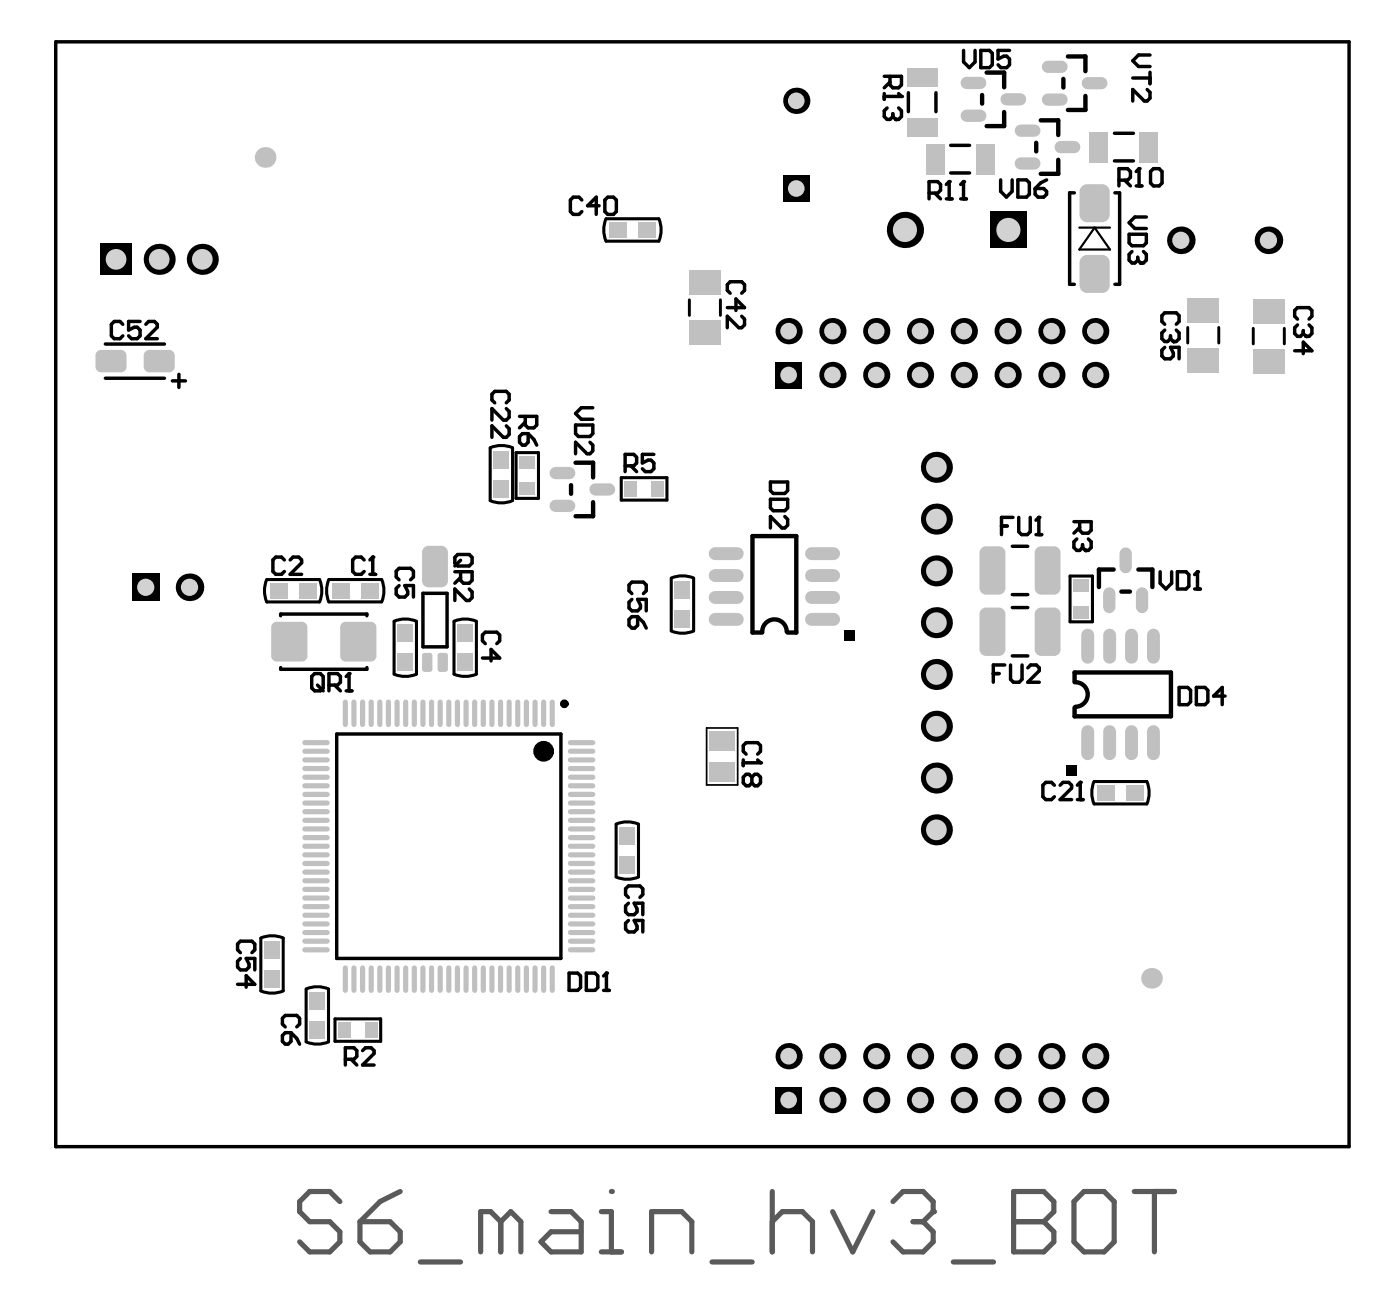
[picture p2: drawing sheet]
<svg xmlns="http://www.w3.org/2000/svg" width="270mm" height="249mm" viewBox="0 0 270 249" stroke-linecap="round" stroke-linejoin="round" font-family="sans-serif">
<path d="M65.6 231.8l-1.9-1.9h-3.9l-2 1.9v2l2 1.9h3.9l1.9 1.9v2l-1.9 1.9h-3.9l-2-1.9M69.5 235.7h5.8l1.9 1.9v2l-1.9 1.9h-3.9l-1.9-1.9zM77.2 229.9l-3.8 1.9-3.9 3.9M96.7 235.7l-2-1.9h-1.9v7.7M96.7 235.7v5.8M96.7 235.7l1.9-1.9 1.9 1.9v5.8M106.4 233.8h3.8l2 1.9v5.8h-5.8l-2-1.9 2-2h5.8M116.1 233.8h1.9v7.7M81.1 243.5h7.8M116.1 241.5h3.8" fill="none" stroke="#5a5a5a" stroke-width="1"/>
<circle cx="118" cy="229.9" r=".5" fill="#5a5a5a"/>
<path d="M149.1 235.7l1.9-1.9h3.9l1.9 1.9v5.8M149.1 229.9v11.6M160.7 233.8l3.9 7.7 3.9-7.7M172.4 231.8l1.9-1.9h3.9l1.9 1.9v2M125.8 241.5v-7.7h5.8l1.9 1.9v5.8M137.4 243.5h7.8" fill="none" stroke="#5a5a5a" stroke-width="1"/>
<circle cx="180.1" cy="233.8" r=".5" fill="#5a5a5a"/>
<path d="M176.2 235.7h2M178.2 235.7l1.9 1.9v2l-1.9 1.9h-3.9l-1.9-1.9M180.1 233.8l-1.9 1.9M195.6 229.9v11.6h5.9l1.9-1.9v-2l-1.9-1.9h-5.9M184 243.5h7.8" fill="none" stroke="#5a5a5a" stroke-width="1"/>
<circle cx="195.6" cy="235.7" r=".5" fill="#5a5a5a"/>
<path d="M195.6 229.9h5.9l1.9 1.9v2l-1.9 1.9h-5.9M209.2 229.9h3.9l2 1.9v7.8l-2 1.9h-3.9l-1.9-1.9v-7.8zM218.9 229.9h7.8M222.8 229.9v11.6" fill="none" stroke="#5a5a5a" stroke-width="1"/>
<g fill="none" stroke="#000" stroke-width=".67">
<path d="M10.8 8.1h249.6v213.1h-249.6zM170.7 14.7h3.3v1.7l-.6 .5h-1.1l-.5-.5v-1.7M170.7 18v1.2M171.8 15.8l-1.1 1.1M173.4 18l.6 .6h-3.3M175.3 17.9v3.6M180.7 17.9v3.6M186 9.7v2.2l1.1 1.2 1.1-1.2v-2.2M189.3 9.7h1.7l.5 .6v2.2l-.5 .6h-1.7zM194.9 9.7h-2.3v1.7l1.2-.6h.5l.6 .6v1.1l-.6 .6h-1.1l-.6-.6M218.6 15h3.4M221.4 17.3l.6 .5v1.1l-.6 .6h-.5l-2.3-2.2v2.2"/>
<path d="M222 10.6h-2.2l-1.2 1.1 1.2 1.1h2.2M222 13.9v2.3M112.3 38.6l-.5-.6h-1.2l-.5 .6v2.2l.5 .6h1.2l.5-.6M115.6 39.7h-2.2l1.7-1.7v3.4M117.3 38h1.1l.6 .6v2.2l-.6 .6h-1.1l-.6-.6v-2.2zM171.2 20.8l-.5 .6v1.1l.5 .5h.6l.5-.5M172.3 21.9v.6M173.4 20.8l.6 .6v1.1l-.6 .5h-.5l-.6-.5M179.3 37.3h1.7l.5-.6v-1.1l-.5-.6h-1.7v3.4M180.4 37.3l1.1 1.1M182.7 35.6l.5-.6v3.4M182.7 38.4h1.1"/>
<path d="M183.5 33.4h3.7M183.5 28h3.7M185.4 38.4h1.1M185.4 35.6l.6-.6v3.4M193.1 34.7v2.2l1.2 1.1 1.1-1.1v-2.2M196.5 34.7h1.6l.6 .6v2.2l-.6 .5h-1.6zM199.8 36.4h1.7l.5 .5v.6l-.5 .5h-1.1l-.6-.5zM202 34.7l-1.1 .6-1.1 1.1M207.4 37.2h-.9v17.7h.9M215.1 31h3.7M215.1 25.7h3.7M215.2 37.2h.9v17.7h-.9"/>
<path d="M216 34.8h1.6l.6-.6v-1.1l-.6-.6h-1.6v3.4M217.1 34.8l1.1 1.1M219.3 33.1l.6-.6v3.4M219.3 35.9h1.1M222.6 32.5h1.1l.6 .6v2.2l-.6 .6h-1.1l-.5-.6v-2.2zM140.4 59.3h3.3l-1.7-1.6v2.2M140.9 56.6l-.5-.6v-1.1l.5-.5h2.3l.5 .5v1.1l-.5 .6M217.9 45.2h3.4v1.7l-.6 .5h-2.2l-.6-.5zM218.5 48.5l-.6 .6v1.1l.6 .5h.5l.6-.5M219.6 49.6v.6M220.7 48.5l.6 .6v1.1l-.6 .5h-.5l-.6-.5M221.3 41.9h-2.3l-1.1 1.1 1.1 1.1h2.3"/>
<path d="M20.3 73h11.4M20.3 66.4h11.4M23.7 62.6l-.5-.6h-1.2l-.5 .6v2.2l.5 .5h1.2l.5-.5M27 62h-2.2v1.7l1.1-.6h.6l.5 .6v1.1l-.5 .5h-1.1l-.6-.5M28.1 62.6l.6-.6h1.1l.6 .6v.5l-2.3 2.2h2.3M33.3 73.5h2.5M34.5 72.2v2.5M95.5 77.7l-.6-.5v-1.1l.6-.6h2.2l.6 .6v1.1l-.6 .5M97.7 78.8l.6 .6v1.1l-.6 .5h-.5l-2.3-2.2v2.2M114.4 78.7h-2.2l-1.1 1.1 1.1 1.1h2.2M143.2 61l.5 .6v1.1l-.5 .5h-.6l-2.2-2.2v2.2M224.8 62.6l-.5-.6v-1.1l.5-.6h2.2l.6 .6v1.1l-.6 .6"/>
<path d="M224.8 67l-.5 .6v1.1l.5 .5h1.1l.6-.5v-.6l-.6-1.1h1.7v2.2M224.8 63.7l-.5 .5v1.1l.5 .6h.6l.5-.6M225.9 64.8v.5M227 63.7l.6 .5v1.1l-.6 .6h-.5l-.6-.6M249.9 67.7h3.3l-1.6-1.7v2.2M250.4 61.6l-.5-.6v-1.1l.5-.6h2.3l.5 .6v1.1l-.5 .6M250.4 62.7l-.5 .5v1.1l.5 .6h.6l.6-.6M251.6 63.8v.5M252.7 62.7l.5 .5v1.1l-.5 .6h-.6l-.5-.6M97.7 82.2l.6 .5v1.1l-.6 .6h-.5l-2.3-2.2v2.2M100.3 80.3h3.3v1.7l-.6 .5h-1.1l-.5-.5v-1.7M100.8 83.7h1.1v1.6l-.5 .6h-.6l-.5-.6v-1.1z"/>
<path d="M101.4 81.4l-1.1 1.1M101.9 83.7l1.1 1.1 .6 1.1M111.1 82h3.3v1.7l-.5 .5h-2.3l-.5-.5zM113.9 85.3l.5 .6v1.1l-.5 .5h-.6l-2.2-2.2v2.2M120.7 89.9h1.6l.6-.6v-1.1l-.6-.5h-1.6v3.3M121.8 89.9l1.1 1.1M126.2 87.7h-2.2v1.6l1.1-.5h.6l.5 .5v1.1l-.5 .6h-1.2l-.5-.6M148.7 93h3.3v1.6l-.5 .6h-2.2l-.6-.6zM148.7 96.3h3.3v1.7l-.5 .5h-2.2l-.6-.5zM151.5 99.6l.5 .6v1.1l-.5 .6h-.6l-2.2-2.3v2.3M195.5 99.8h-2.2v3.3M196.6 99.8v2.8l.6 .5h1.1l.6-.5v-2.8"/>
<path d="M54.2 118.8v-.3h16.6v.3M54.9 108l-.6-.5h-1.1l-.5 .5v2.2l.5 .6h1.1l.6-.6M56 108l.6-.5h1.1l.5 .5v.6l-2.2 2.2h2.2M70.3 108l-.6-.5h-1.1l-.5 .5v2.2l.5 .6h1.1l.6-.6M71.4 110.8h1.1M71.4 108l.6-.5v3.3M77 111.9l-.5-.6v-1.1l.5-.6h2.2l.6 .6v1.1l-.6 .6M77 113l-.5 .5v1.1l.5 .6h1.1l.6-.6v-.5l-.6-1.1h1.7v2.2M81.6 114.5h4.7v10.3h-4.7zM87.8 110.3h3.3v1.7l-.5 .5h-1.1l-.6-.5v-1.7M88.3 107h2.3l.5 .5v1.1l-.5 .6h-2.3l-.5-.6v-1.1zM88.9 108.1l-1.1 1.1"/>
<path d="M88.9 111.4l-1.1 1.1M90.6 113.6l.5 .6v1.1l-.5 .6h-.6l-2.2-2.3v2.3M122 114.5l-.6-.5v-1.1l.6-.6h2.2l.5 .6v1.1l-.5 .5M122 115.6l-.6 .6v1.1l.6 .5h1.1l.5-.5v-.6l-.5-1.1h1.6v2.2M122 119h1.1v1.6l-.6 .6h-.5l-.6-.6v-1.1zM123.1 119l1.1 1.1 .5 1.1M193.3 101.5h1.1M195.4 117.2h3M195.4 114.7h3M195.4 105.4h3M200 103.1h1.1M200 100.4l.5-.6v3.3"/>
<path d="M207.3 100.6h3.3v1.7l-.5 .6h-1.1l-.6-.6v-1.7M207.8 104l-.5 .5v1.1l.5 .6h.6l.6-.6M208.4 101.8l-1.1 1.1M209 105.1v.5M210.1 104l.5 .5v1.1l-.5 .6h-.6l-.5-.6M223.9 110.3v2.2l1.1 1.1 1.1-1.1v-2.2M227.3 110.3h1.6l.6 .6v2.2l-.6 .5h-1.6zM230.6 113.6h1.1M230.6 110.9l.5-.6v3.3M54.2 128.8v.3h16.6v-.3M60.2 130.5l.5-.5h1.1l.6 .5v2.2l-.6 .6h-1.1l-.5-.6zM61.3 132.2l1.1 1.1"/>
<path d="M63.5 132.2h1.7l.5-.6v-1.1l-.5-.5h-1.7v3.3M64.6 132.2l1.1 1.1M66.8 133.3h1.1M66.8 130.5l.6-.5v3.3M93.1 127h3.3l-1.6-1.7v2.2M93.7 124.2l-.6-.6v-1.1l.6-.5h2.2l.5 .5v1.1l-.5 .6M191.7 130h1.1M193.9 128.3h-2.2v3.3M195.1 128.3v2.8l.5 .5h1.1l.6-.5v-2.8M195.4 126.5h3M198.4 128.8l.5-.5h1.1l.6 .5v.6l-2.2 2.2h2.2M227.6 132.6h1.7l.5 .6v2.2l-.5 .5h-1.7z"/>
<path d="M230.9 132.6h1.7l.5 .6v2.2l-.5 .5h-1.7zM236.5 134.3h-2.3l1.7-1.7v3.3M65 141.6h43.3v43.3h-43.3zM143.5 146.6v1.1M144 145.5l-.5-.6v-1.1l.5-.5h2.2l.6 .5v1.1l-.6 .6M145.1 149.9l.6-.5h.5l.6 .5v1.1l-.6 .6h-.5l-.6-.6M145.1 149.9l-.5-.5h-.6l-.5 .5v1.1l.5 .6h.6l.5-.6M145.1 149.9v1.1M146.2 146.6l.6 .6h-3.3M203.5 151.5l-.5-.6h-1.1l-.6 .6v2.2l.6 .6h1.1l.5-.6M204.6 151.5l.6-.6h1.1l.5 .6v.5l-2.2 2.3h2.2M208 154.3h1.1"/>
<path d="M208 151.5l.5-.6v3.4M121.3 173.1l-.6-.5v-1.1l.6-.6h2.2l.6 .6v1.1l-.6 .5M121.3 174.2l-.6 .6v1.1l.6 .6h1.1l.6-.6v-.5l-.6-1.2h1.7v2.3M121.3 177.6l-.6 .5v1.1l.6 .6h1.1l.6-.6v-.5l-.6-1.1h1.7v2.2M45.9 189.9h3.3l-1.7-1.7v2.3M46.4 184.9l-.5 .6v1.1l.5 .5h1.1l.6-.5v-.6l-.6-1.1h1.7v2.2M46.4 183.8l-.5-.6v-1.1l.5-.5h2.2l.6 .5v1.1l-.6 .6M55.1 198.1l-.6-.5v-1.2l.6-.5h2.2l.5 .5v1.2l-.5 .5M55.1 199.2h1.1v1.7l-.6 .5h-.5l-.6-.5v-1.1zM56.2 199.2l1.1 1.1 .5 1.1M109.8 187.7h1.7l.6 .6v2.2l-.6 .6h-1.7zM113.2 187.7h1.6l.6 .6v2.2l-.6 .6h-1.6z"/>
<path d="M116.5 191.1h1.1M116.5 188.3l.6-.6v3.4M66.7 204.4h1.6l.6-.6v-1.1l-.6-.6h-1.6v3.4M67.8 204.4l1.1 1.1M70 202.7l.5-.6h1.1l.6 .6v.5l-2.2 2.3h2.2"/>
</g>
<g fill="#000">
<path d="M163 121.6h2.1v2.1h-2.1zM205.7 147.5h2.1v2.1h-2.1z"/>
<circle cx="174" cy="18.6" r=".33"/>
<circle cx="172.9" cy="23" r=".33"/>
<circle cx="183.2" cy="35" r=".33"/>
<circle cx="186" cy="35" r=".33"/>
<circle cx="219.9" cy="32.5" r=".33"/>
<circle cx="220.2" cy="50.7" r=".33"/>
<circle cx="226.5" cy="65.9" r=".33"/>
<circle cx="252.1" cy="64.9" r=".33"/>
<circle cx="200.5" cy="99.8" r=".33"/>
<circle cx="72" cy="107.5" r=".33"/>
<circle cx="209.5" cy="106.2" r=".33"/>
<circle cx="231.1" cy="110.3" r=".33"/>
<circle cx="67.4" cy="130" r=".33"/>
<circle cx="146.8" cy="147.2" r=".33"/>
<circle cx="208.5" cy="150.9" r=".33"/>
<circle cx="117.1" cy="187.7" r=".33"/>
<circle cx="194.5" cy="212.2" r="2.54"/>
</g>
<g fill="none" stroke="#000" stroke-width=".85">
<path d="M189.6 18.3v1.7M190.4 14h3.4v2.8M205.3 15.2v1.7M206.1 10.9h3.4v2.8M209.5 18.5v2.7h-3.4M193.8 21.6v2.7h-3.4M200 27.5v1.7M200.9 23.2h3.4v2.9M204.3 30.8v2.7h-3.4M110.2 93.6v1.7M111.1 89.3h3.4v2.8M114.5 96.9v2.7h-3.4"/>
<path d="M215 109.9h-2.9v3.4M216.4 114.1h1.7M219.7 109.9h2.7v3.4M146.9 122h-1.7v-18.6h8.5v18.6h-1.7M151.9 121.9a2.36 2.36 0 0 0-2.5-2.4 2.36 2.36 0 0 0-2.3 2.5M207.4 131.4v-1.7h18.6v8.5h-18.6v-1.7M207.4 131.6a2.36 2.36 0 0 1 2.6 2.3 2.36 2.36 0 0 1-2.4 2.4"/>
</g>
<g fill="none" stroke="#000" stroke-width=".59">
<path d="M117 42.2l-.5 1.9 .1 1.2 .4 1.2M117 42.2h10.1M127.2 42.2l.4 1.9-.1 1.2-.3 1.2h-10.2M94.6 86.4v10.2M94.6 96.6l1.2 .3 1.3 .1 1.8-.4M98.9 86.4l-1.2-.4h-1.2l-1.9 .4M98.9 86.4v10.2M99.6 87.3h4.3v8.8h-4.3zM119.9 92.2h8.8v4.3h-8.8zM51.5 111.8h10.2l.4 1.9-.1 1.2-.3 1.2h-10.2a5.4 5.4 0 0 1 0-4.3zM63.5 111.8l-.5 1.8 .1 1.3 .4 1.2M63.5 111.8h10.1"/>
<path d="M63.5 116.1h10.1M73.7 111.8l.4 1.8-.1 1.3-.3 1.2M76.1 119.9a5.4 5.4 0 0 1 4.3 0v10.2l-1.9 .4-1.2-.1-1.2-.3zM87.6 119.9a5.4 5.4 0 0 1 4.4 0v10.2l-1.9 .4-1.2-.1-1.3-.3zM129.6 111.6v10.1M133.9 111.5l-1.9-.4-1.2 .1-1.2 .3M133.9 111.6v10.1M206.5 111.1h4.4v8.9h-4.4zM129.6 121.7l1.8 .5 1.3-.1 1.2-.4M118.9 159a5.4 5.4 0 0 1 4.3 0v10.2l-1.8 .4h-1.3l-1.2-.4zM211.2 150.8l-.5 1.8 .1 1.3 .4 1.2M211.2 155.1h10.2"/>
<path d="M211.2 150.8h10.1M221.4 150.8l.4 1.8-.1 1.3-.3 1.2M50.3 181v10.1M50.3 191.2l1.9 .4 1.2-.1 1.3-.3M54.7 181l-1.3-.4-1.2-.1-1.9 .5M54.7 181v10.1M59.1 190.8a5.4 5.4 0 0 1 4.3 0v10.2l-1.8 .4h-1.3l-1.2-.4zM64.7 196.6h8.8v4.3h-8.8z"/>
</g>
<path d="M133.1 57.8v3M139.1 57.8v3M229.3 63.2v3M235.2 63.2v3M241.9 63.3v3M247.9 63.3v3" fill="none" stroke="#000" stroke-width=".57"/>
<path d="M136.4 140.4h6v11h-6z" fill="none" stroke="#000" stroke-width=".33"/>
<path d="M208.3 43.9h5.9M211.3 43.9l2.9 4.2h-5.9z" fill="none" stroke="#000" stroke-width=".42"/>
<circle cx="108.9" cy="135.8" r=".42" fill="none" stroke="#000" stroke-width=".83"/>
<circle cx="104.9" cy="144.9" r="1" fill="none" stroke="#000" stroke-width="2"/>
<circle cx="194.5" cy="212.2" r="1.61" fill="#d2d2d2"/>
<circle cx="194.5" cy="72.3" r="2.54" fill="#000"/>
<circle cx="194.5" cy="72.3" r="1.61" fill="#d2d2d2"/>
<circle cx="160.7" cy="212.2" r="2.54" fill="#000"/>
<circle cx="160.7" cy="212.2" r="1.61" fill="#d2d2d2"/>
<circle cx="160.7" cy="72.3" r="2.54" fill="#000"/>
<circle cx="160.7" cy="72.3" r="1.61" fill="#d2d2d2"/>
<circle cx="194.5" cy="203.8" r="2.54" fill="#000"/>
<circle cx="194.5" cy="203.8" r="1.61" fill="#d2d2d2"/>
<circle cx="194.5" cy="63.9" r="2.54" fill="#000"/>
<circle cx="194.5" cy="63.9" r="1.61" fill="#d2d2d2"/>
<circle cx="160.7" cy="203.8" r="2.54" fill="#000"/>
<circle cx="160.7" cy="203.8" r="1.61" fill="#d2d2d2"/>
<circle cx="160.7" cy="63.9" r="2.54" fill="#000"/>
<circle cx="160.7" cy="63.9" r="1.61" fill="#d2d2d2"/>
<circle cx="153.7" cy="19.4" r="2.54" fill="#000"/>
<circle cx="153.7" cy="19.4" r="1.61" fill="#d2d2d2"/>
<circle cx="244.8" cy="46.4" r="2.66" fill="#000"/>
<circle cx="244.8" cy="46.4" r="1.67" fill="#d2d2d2"/>
<circle cx="211.4" cy="212.2" r="2.54" fill="#000"/>
<circle cx="211.4" cy="212.2" r="1.61" fill="#d2d2d2"/>
<circle cx="211.4" cy="72.3" r="2.54" fill="#000"/>
<circle cx="211.4" cy="72.3" r="1.61" fill="#d2d2d2"/>
<circle cx="186" cy="212.2" r="2.54" fill="#000"/>
<circle cx="186" cy="212.2" r="1.61" fill="#d2d2d2"/>
<circle cx="177.6" cy="212.2" r="2.54" fill="#000"/>
<circle cx="177.6" cy="212.2" r="1.61" fill="#d2d2d2"/>
<circle cx="180.7" cy="160.1" r="3" fill="#000"/>
<circle cx="180.7" cy="160.1" r="2" fill="#d2d2d2"/>
<circle cx="180.7" cy="130.1" r="3" fill="#000"/>
<circle cx="180.7" cy="130.1" r="2" fill="#d2d2d2"/>
<circle cx="180.7" cy="140.1" r="3" fill="#000"/>
<circle cx="180.7" cy="140.1" r="2" fill="#d2d2d2"/>
<circle cx="180.7" cy="100.1" r="3" fill="#000"/>
<circle cx="180.7" cy="100.1" r="2" fill="#d2d2d2"/>
<circle cx="180.7" cy="110.1" r="3" fill="#000"/>
<circle cx="180.7" cy="110.1" r="2" fill="#d2d2d2"/>
<circle cx="180.7" cy="90.2" r="3" fill="#000"/>
<circle cx="180.7" cy="90.2" r="2" fill="#d2d2d2"/>
<circle cx="186" cy="72.3" r="2.54" fill="#000"/>
<circle cx="186" cy="72.3" r="1.61" fill="#d2d2d2"/>
<circle cx="177.6" cy="72.3" r="2.54" fill="#000"/>
<circle cx="177.6" cy="72.3" r="1.61" fill="#d2d2d2"/>
<path d="M191.1 40.9h7v7h-7z" fill-rule="evenodd" fill="#000"/>
<circle cx="194.6" cy="44.4" r="2.33" fill="#d2d2d2"/>
<circle cx="169.1" cy="212.2" r="2.54" fill="#000"/>
<circle cx="169.1" cy="212.2" r="1.61" fill="#d2d2d2"/>
<path d="M149.7 209.7h5.1v5.1h-5.1z" fill-rule="evenodd" fill="#000"/>
<circle cx="152.2" cy="212.2" r="1.61" fill="#d2d2d2"/>
<circle cx="169.1" cy="72.3" r="2.54" fill="#000"/>
<circle cx="169.1" cy="72.3" r="1.61" fill="#d2d2d2"/>
<path d="M149.7 69.8h5.1v5.1h-5.1z" fill-rule="evenodd" fill="#000"/>
<circle cx="152.2" cy="72.3" r="1.61" fill="#d2d2d2"/>
<path d="M151.2 33.8h5v5.1h-5z" fill-rule="evenodd" fill="#000"/>
<circle cx="153.7" cy="36.4" r="1.61" fill="#d2d2d2"/>
<path d="M25.5 110.6h5.3v5.4h-5.3z" fill-rule="evenodd" fill="#000"/>
<circle cx="28.1" cy="113.3" r="1.67" fill="#d2d2d2"/>
<circle cx="30.7" cy="50" r="3" fill="#000"/>
<circle cx="30.7" cy="50" r="2" fill="#d2d2d2"/>
<path d="M19.4 47h6v6h-6z" fill-rule="evenodd" fill="#000"/>
<circle cx="22.4" cy="50" r="2" fill="#d2d2d2"/>
<circle cx="211.4" cy="203.8" r="2.54" fill="#000"/>
<circle cx="211.4" cy="203.8" r="1.61" fill="#d2d2d2"/>
<circle cx="211.4" cy="63.9" r="2.54" fill="#000"/>
<circle cx="211.4" cy="63.9" r="1.61" fill="#d2d2d2"/>
<circle cx="186" cy="203.8" r="2.54" fill="#000"/>
<circle cx="186" cy="203.8" r="1.61" fill="#d2d2d2"/>
<circle cx="177.6" cy="203.8" r="2.54" fill="#000"/>
<circle cx="177.6" cy="203.8" r="1.61" fill="#d2d2d2"/>
<circle cx="180.7" cy="120.1" r="3" fill="#000"/>
<circle cx="180.7" cy="120.1" r="2" fill="#d2d2d2"/>
<circle cx="180.7" cy="150.1" r="3" fill="#000"/>
<circle cx="180.7" cy="150.1" r="2" fill="#d2d2d2"/>
<circle cx="186" cy="63.9" r="2.54" fill="#000"/>
<circle cx="186" cy="63.9" r="1.61" fill="#d2d2d2"/>
<circle cx="177.6" cy="63.9" r="2.54" fill="#000"/>
<circle cx="177.6" cy="63.9" r="1.61" fill="#d2d2d2"/>
<circle cx="169.1" cy="203.8" r="2.54" fill="#000"/>
<circle cx="169.1" cy="203.8" r="1.61" fill="#d2d2d2"/>
<circle cx="152.2" cy="203.8" r="2.54" fill="#000"/>
<circle cx="152.2" cy="203.8" r="1.61" fill="#d2d2d2"/>
<circle cx="169.1" cy="63.9" r="2.54" fill="#000"/>
<circle cx="169.1" cy="63.9" r="1.61" fill="#d2d2d2"/>
<circle cx="152.2" cy="63.9" r="2.54" fill="#000"/>
<circle cx="152.2" cy="63.9" r="1.61" fill="#d2d2d2"/>
<circle cx="202.9" cy="212.2" r="2.54" fill="#000"/>
<circle cx="202.9" cy="212.2" r="1.61" fill="#d2d2d2"/>
<circle cx="202.9" cy="72.3" r="2.54" fill="#000"/>
<circle cx="202.9" cy="72.3" r="1.61" fill="#d2d2d2"/>
<circle cx="227.9" cy="46.4" r="2.66" fill="#000"/>
<circle cx="227.9" cy="46.4" r="1.67" fill="#d2d2d2"/>
<circle cx="174.7" cy="44.4" r="3.5" fill="#000"/>
<circle cx="174.7" cy="44.4" r="2.33" fill="#d2d2d2"/>
<circle cx="36.6" cy="113.3" r="2.66" fill="#000"/>
<circle cx="36.6" cy="113.3" r="1.67" fill="#d2d2d2"/>
<circle cx="39" cy="50" r="3" fill="#000"/>
<circle cx="39" cy="50" r="2" fill="#d2d2d2"/>
<circle cx="202.9" cy="203.8" r="2.54" fill="#000"/>
<circle cx="202.9" cy="203.8" r="1.61" fill="#d2d2d2"/>
<circle cx="202.9" cy="63.9" r="2.54" fill="#000"/>
<circle cx="202.9" cy="63.9" r="1.61" fill="#d2d2d2"/>
<circle cx="222.3" cy="188.7" r="2" fill="#c0c0c0"/>
<g fill="#c0c0c0">
<path d="M207.2 111.8h3v2.3h-3z" fill-rule="evenodd"/>
<path d="M125.7 92.8h2.4v3h-2.4z" fill-rule="evenodd"/>
<path d="M119.6 165.3h3v3.3h-3z" fill-rule="evenodd"/>
<path d="M119.6 159.6h3v3.3h-3z" fill-rule="evenodd"/>
<path d="M120.6 92.8h2.3v3h-2.3z" fill-rule="evenodd"/>
</g>
<path d="M85 186.7v4.4M86.6 186.7v4.4M88.3 186.7v4.4M91.6 186.7v4.4M93.3 186.7v4.4M94.9 186.7v4.4M98.3 186.7v4.4M99.9 186.7v4.4M101.6 186.7v4.4M104.9 186.7v4.4M106.6 186.7v4.4" fill="none" stroke="#c0c0c0" stroke-width="1"/>
<path d="M85 126h1l.5 .5v2.6l-.5 .5h-1l-.5-.5v-2.6z" fill-rule="evenodd" fill="#c0c0c0"/>
<g fill="#c0c0c0">
<path d="M84.5 126.5h.5zM84.7 126h.3v.5h-.5z"/>
<path d="M85 129.1v.5zM84.5 129.1h.5v.5h-.3z"/>
<path d="M86 129.1h.5zM86 129.1h.5l-.3 .5h-.2z"/>
<path d="M86 126v.5zM86 126h.2l.3 .5h-.5z"/>
</g>
<path d="M78.3 186.7v4.4M80 186.7v4.4M81.6 186.7v4.4" fill="none" stroke="#c0c0c0" stroke-width="1"/>
<g fill="#c0c0c0">
<path d="M76.7 126.1h3v3.4h-3z" fill-rule="evenodd"/>
<path d="M76.7 120.5h3v3.3h-3z" fill-rule="evenodd"/>
</g>
<path d="M71.6 186.7v4.4M73.3 186.7v4.4M75 186.7v4.4" fill="none" stroke="#c0c0c0" stroke-width="1"/>
<path d="M69.7 112.5h3.4v3h-3.4z" fill-rule="evenodd" fill="#c0c0c0"/>
<path d="M66.7 186.7v4.4M68.3 186.7v4.4" fill="none" stroke="#c0c0c0" stroke-width="1"/>
<g fill="#c0c0c0">
<path d="M64.1 112.5h3.3v3h-3.3z" fill-rule="evenodd"/>
<path d="M57.8 112.5h3.3v3h-3.3z" fill-rule="evenodd"/>
<path d="M51 187.2h3v3.4h-3z" fill-rule="evenodd"/>
<path d="M51 181.6h3v3.3h-3z" fill-rule="evenodd"/>
<path d="M52.1 112.5h3.3v3h-3.3z" fill-rule="evenodd"/>
</g>
<path d="M222.6 122.5v4.3M222.6 141.1v4.3" fill="none" stroke="#c0c0c0" stroke-width="2.5"/>
<path d="M220.4 114.5v2.6" fill="none" stroke="#c0c0c0" stroke-width="2.4"/>
<g fill="#c0c0c0">
<path d="M220 25.5h3.5v5.8h-3.5z" fill-rule="evenodd"/>
<path d="M211.8 151.4h3.3v3h-3.3z" fill-rule="evenodd"/>
</g>
<path d="M214.2 122.5v4.3M214.2 141.1v4.3" fill="none" stroke="#c0c0c0" stroke-width="2.5"/>
<path d="M214.1 114.5v2.6" fill="none" stroke="#c0c0c0" stroke-width="2.4"/>
<path d="M207.2 117h3v2.3h-3z" fill-rule="evenodd" fill="#c0c0c0"/>
<path d="M186.6 16h2.6M186.6 22.3h2.6" fill="none" stroke="#c0c0c0" stroke-width="2.4"/>
<g fill="#c0c0c0">
<path d="M178.7 27.8h3.5v5.8h-3.5z" fill-rule="evenodd"/>
<path d="M117.6 42.9h3.3v3h-3.3z" fill-rule="evenodd"/>
</g>
<g fill="none" stroke="#c0c0c0" stroke-width="1">
<path d="M78.3 135.4v4.4M80 135.4v4.4M81.6 135.4v4.4M85 135.4v4.4M86.6 135.4v4.4M88.3 135.4v4.4M91.6 135.4v4.4M93.3 135.4v4.4M94.9 135.4v4.4M98.3 135.4v4.4M99.9 135.4v4.4M101.6 135.4v4.4"/>
<path d="M104.9 135.4v4.4M106.6 135.4v4.4"/>
</g>
<path d="M70.5 197.2h2.3v3h-2.3z" fill-rule="evenodd" fill="#c0c0c0"/>
<path d="M71.6 135.4v4.4M73.3 135.4v4.4M75 135.4v4.4" fill="none" stroke="#c0c0c0" stroke-width="1"/>
<path d="M65.3 197.2h2.4v3h-2.4z" fill-rule="evenodd" fill="#c0c0c0"/>
<path d="M66.7 135.4v4.4M68.3 135.4v4.4" fill="none" stroke="#c0c0c0" stroke-width="1"/>
<g fill="#c0c0c0">
<path d="M229.3 57.5h5.9v4.7h-5.9z" fill-rule="evenodd"/>
<path d="M241.9 57.7h6v4.6h-6z" fill-rule="evenodd"/>
</g>
<path d="M194.3 19.2h2.6M197 31.5h2.7M197 25.2h2.7" fill="none" stroke="#c0c0c0" stroke-width="2.4"/>
<path d="M156.6 119.5h4.3M156.6 115.3h4.3M156.6 106.8h4.3" fill="none" stroke="#c0c0c0" stroke-width="2.5"/>
<path d="M137 147h4.8v3.9h-4.8z" fill-rule="evenodd" fill="#c0c0c0"/>
<path d="M138 119.5h4.3" fill="none" stroke="#c0c0c0" stroke-width="2.5"/>
<path d="M130.2 112.1h3v3.4h-3z" fill-rule="evenodd" fill="#c0c0c0"/>
<path d="M138 115.3h4.3M138 106.8h4.3" fill="none" stroke="#c0c0c0" stroke-width="2.5"/>
<g fill="none" stroke="#c0c0c0" stroke-width="1">
<path d="M110.1 159.9h4.3M110.1 153.3h4.3M110.1 154.9h4.3M110.1 156.6h4.3M110.1 146.6h4.3M110.1 148.3h4.3M110.1 149.9h4.3M110.1 143.3h4.3M110.1 179.9h4.3M110.1 173.2h4.3M110.1 174.9h4.3M110.1 176.6h4.3"/>
<path d="M110.1 166.6h4.3M110.1 168.3h4.3M110.1 169.9h4.3M110.1 163.3h4.3M110.1 161.6h4.3M96.6 186.7v4.4M103.3 186.7v4.4M110.1 181.6h4.3M110.1 183.2h4.3"/>
</g>
<path d="M114.9 94.4h2.7" fill="none" stroke="#c0c0c0" stroke-width="2.4"/>
<g fill="#c0c0c0">
<path d="M100.3 93.2h3v2.3h-3z" fill-rule="evenodd"/>
<path d="M95.3 92.7h3v3.3h-3z" fill-rule="evenodd"/>
<path d="M95.3 87h3v3.3h-3z" fill-rule="evenodd"/>
</g>
<path d="M70 186.7v4.4M76.6 186.7v4.4M83.3 186.7v4.4M90 186.7v4.4" fill="none" stroke="#c0c0c0" stroke-width="1"/>
<g fill="#c0c0c0">
<path d="M82 126h1l.5 .5v2.6l-.5 .5h-1l-.5-.5v-2.6z" fill-rule="evenodd"/>
<path d="M88.3 126.1h3v3.4h-3z" fill-rule="evenodd"/>
<path d="M88.3 120.5h3v3.3h-3z" fill-rule="evenodd"/>
</g>
<g fill="#c0c0c0">
<path d="M81.5 126.5h.5zM81.7 126h.3v.5h-.5z"/>
<path d="M82 129.1v.5zM81.5 129.1h.5v.5h-.3z"/>
<path d="M83 129.1h.5zM83 129.1h.5l-.3 .5h-.2z"/>
<path d="M83 126v.5zM83 126h.2l.3 .5h-.5z"/>
</g>
<g fill="none" stroke="#c0c0c0" stroke-width="1">
<path d="M58.8 159.9h4.4M58.8 156.6h4.4M58.8 154.9h4.4M58.8 153.3h4.4M58.8 149.9h4.4M58.8 148.3h4.4M58.8 146.6h4.4M58.8 143.3h4.4M58.8 179.9h4.4M58.8 176.6h4.4M58.8 174.9h4.4M58.8 173.2h4.4"/>
<path d="M58.8 169.9h4.4M58.8 168.3h4.4M58.8 166.6h4.4M58.8 163.3h4.4M58.8 161.6h4.4M58.8 183.2h4.4M58.8 181.6h4.4"/>
</g>
<g fill="#c0c0c0">
<path d="M229.3 67.2h5.9v4.6h-5.9z" fill-rule="evenodd"/>
<path d="M241.9 67.3h6v4.7h-6z" fill-rule="evenodd"/>
<path d="M217.4 151.4h3.4v3h-3.4z" fill-rule="evenodd"/>
</g>
<path d="M210 122.5v4.3M218.4 122.5v4.3M210 141.1v4.3M218.4 141.1v4.3" fill="none" stroke="#c0c0c0" stroke-width="2.5"/>
<path d="M217.3 106.8v2.6" fill="none" stroke="#c0c0c0" stroke-width="2.4"/>
<path d="M209.8 49.2h2.9l1.5 1.4v4.5l-1.5 1.4h-2.9l-1.4-1.4v-4.5z" fill-rule="evenodd" fill="#c0c0c0"/>
<g fill="#c0c0c0">
<path d="M208.4 50.6h1.4zM209 49.5l.8-.3v1.4h-1.4v-.4z"/>
<path d="M209.8 55.1v1.4zM208.4 55.1h1.4v1.4a1.46 1.46 0 0 1-1.4-1.4z"/>
<path d="M212.7 55.1h1.5zM212.7 55.1h1.5a1.46 1.46 0 0 1-1.5 1.4z"/>
<path d="M212.7 49.2v1.4zM212.7 49.2a1.46 1.46 0 0 1 1.5 1.4h-1.5z"/>
</g>
<path d="M210 16.1h2.6M204.7 28.4h2.7" fill="none" stroke="#c0c0c0" stroke-width="2.4"/>
<g fill="#c0c0c0">
<path d="M210.4 25.5h3.5v5.8h-3.5z" fill-rule="evenodd"/>
<path d="M189.1 106.6l1.2-1.2h2.5l1.3 1.2v6.9l-1.3 1.2h-2.5l-1.2-1.2z" fill-rule="evenodd"/>
<path d="M175.1 13.1h5.8v3.5h-5.8z" fill-rule="evenodd"/>
<path d="M175.1 22.8h5.8v3.5h-5.8z" fill-rule="evenodd"/>
<path d="M188.4 27.8h3.5v5.8h-3.5z" fill-rule="evenodd"/>
</g>
<g fill="#c0c0c0">
<path d="M192.8 113.5h1.3zM192.8 113.5h1.3a1.25 1.25 0 0 1-1.3 1.2z"/>
<path d="M192.8 105.4v1.2zM192.8 105.4a1.25 1.25 0 0 1 1.3 1.2h-1.3z"/>
<path d="M189.1 106.6h1.2zM189.6 105.6l.7-.2v1.2h-1.2v-.4z"/>
<path d="M190.3 113.5v1.2zM189.1 113.5h1.2v1.2a1.25 1.25 0 0 1-1.2-1.2z"/>
</g>
<path d="M156.6 111h4.3" fill="none" stroke="#c0c0c0" stroke-width="2.5"/>
<path d="M137 141h4.8v3.9h-4.8z" fill-rule="evenodd" fill="#c0c0c0"/>
<path d="M138 111h4.3" fill="none" stroke="#c0c0c0" stroke-width="2.5"/>
<g fill="#c0c0c0">
<path d="M133.1 61.8h6v4.7h-6z" fill-rule="evenodd"/>
<path d="M133.1 52.2h6v4.6h-6z" fill-rule="evenodd"/>
<path d="M123.2 42.9h3.4v3h-3.4z" fill-rule="evenodd"/>
</g>
<path d="M96.6 135.4v4.4M103.3 135.4v4.4M110.1 151.6h4.3M110.1 158.3h4.3M110.1 144.9h4.3M110.1 178.2h4.3M110.1 164.9h4.3M110.1 171.6h4.3" fill="none" stroke="#c0c0c0" stroke-width="1"/>
<path d="M107.3 97.6h2.6M107.3 91.3h2.6" fill="none" stroke="#c0c0c0" stroke-width="2.4"/>
<path d="M100.3 88h3v2.3h-3z" fill-rule="evenodd" fill="#c0c0c0"/>
<path d="M70 135.4v4.4M76.6 135.4v4.4M83.3 135.4v4.4M90 135.4v4.4" fill="none" stroke="#c0c0c0" stroke-width="1"/>
<g fill="#c0c0c0">
<path d="M81.5 106.6l1.2-1.3h2.5l1.3 1.3v5.5l-1.3 1.2h-2.5l-1.2-1.2z" fill-rule="evenodd"/>
<path d="M59.7 197.1h3v3.3h-3z" fill-rule="evenodd"/>
<path d="M59.7 191.4h3v3.3h-3z" fill-rule="evenodd"/>
</g>
<g fill="#c0c0c0">
<path d="M81.5 106.6h1.2zM82 105.5l.7-.2v1.3h-1.2v-.4z"/>
<path d="M82.7 112.1v1.2zM81.5 112.1h1.2v1.2a1.25 1.25 0 0 1-1.2-1.2z"/>
<path d="M85.2 112.1h1.3zM85.2 112.1h1.3a1.25 1.25 0 0 1-1.3 1.2z"/>
<path d="M85.2 105.3v1.3zM85.2 105.3a1.25 1.25 0 0 1 1.3 1.3h-1.3z"/>
</g>
<path d="M58.8 158.3h4.4M58.8 151.6h4.4M58.8 144.9h4.4M58.8 178.2h4.4M58.8 171.6h4.4M58.8 164.9h4.4" fill="none" stroke="#c0c0c0" stroke-width="1"/>
<g fill="#c0c0c0">
<path d="M19.5 70.8v1zM18.4 70.8h1.1v1a1.08 1.08 0 0 1-1.1-1z"/>
<path d="M23.3 70.8h1.1zM23.3 70.8h1.1a1.08 1.08 0 0 1-1.1 1z"/>
<path d="M23.3 67.5v1.1zM23.3 67.5a1.08 1.08 0 0 1 1.1 1.1h-1.1z"/>
<path d="M18.4 68.6h1.1zM18.9 67.7l.6-.2v1.1h-1.1l.1-.4z"/>
<path d="M28.8 70.8v1zM27.7 70.8h1.1v1a1.08 1.08 0 0 1-1.1-1z"/>
<path d="M32.6 70.8h1.1zM32.6 70.8h1.1a1.08 1.08 0 0 1-1.1 1z"/>
<path d="M32.6 67.5v1.1zM32.6 67.5a1.08 1.08 0 0 1 1.1 1.1h-1.1z"/>
<path d="M27.7 68.6h1.1zM28.2 67.7l.6-.2v1.1h-1.1l.1-.4z"/>
<path d="M208.4 37h1.4zM209 35.8l.8-.3v1.5h-1.4v-.5z"/>
<path d="M209.8 41.4v1.5zM208.4 41.4h1.4v1.5a1.46 1.46 0 0 1-1.4-1.5z"/>
<path d="M212.7 41.4h1.5zM212.7 41.4h1.5a1.46 1.46 0 0 1-1.5 1.5z"/>
<path d="M212.7 35.5v1.5zM212.7 35.5a1.46 1.46 0 0 1 1.5 1.5h-1.5z"/>
<path d="M192.8 125.3h1.3zM192.8 125.3h1.3a1.25 1.25 0 0 1-1.3 1.2z"/>
<path d="M192.8 117.2v1.3zM192.8 117.2a1.25 1.25 0 0 1 1.3 1.3h-1.3z"/>
<path d="M189.1 118.5h1.2zM189.6 117.5l.7-.3v1.3h-1.2v-.4z"/>
<path d="M190.3 125.3v1.2zM189.1 125.3h1.2v1.2a1.25 1.25 0 0 1-1.2-1.2z"/>
<path d="M58.3 126.6h1zM58.3 126.6h1a1.05 1.05 0 0 1-1 1z"/>
<path d="M58.3 120v1zM58.3 120a1.05 1.05 0 0 1 1 1h-1z"/>
<path d="M52.3 121h1.1zM52.8 120.2l.6-.2v1h-1.1l.1-.3z"/>
<path d="M53.4 126.6v1zM52.3 126.6h1.1v1a1.05 1.05 0 0 1-1.1-1z"/>
<circle cx="51.2" cy="30.4" r="2"/>
</g>
<g fill="#c0c0c0">
<path d="M19.5 67.5h3.8l1.1 1.1v2.2l-1.1 1h-3.8l-1.1-1v-2.2z" fill-rule="evenodd"/>
<path d="M28.8 67.5h3.8l1.1 1.1v2.2l-1.1 1h-3.8l-1.1-1v-2.2z" fill-rule="evenodd"/>
<path d="M209.8 35.5h2.9l1.5 1.5v4.4l-1.5 1.5h-2.9l-1.4-1.5v-4.4z" fill-rule="evenodd"/>
<path d="M190.3 117.2h2.5l1.3 1.3v6.8l-1.3 1.2h-2.5l-1.2-1.2v-6.8z" fill-rule="evenodd"/>
<path d="M130.2 117.8h3v3.3h-3z" fill-rule="evenodd"/>
<path d="M53.4 120h4.9l1 1v5.6l-1 1h-4.9l-1.1-1v-5.6z" fill-rule="evenodd"/>
</g>
<path d="M202.3 19.2h2.6M202.3 12.9h2.6" fill="none" stroke="#c0c0c0" stroke-width="2.4"/>
<g fill="#c0c0c0">
<path d="M201 105.4h2.5l1.2 1.2v6.9l-1.2 1.2h-2.5l-1.3-1.2v-6.9z" fill-rule="evenodd"/>
<path d="M201 117.2h2.5l1.2 1.3v6.8l-1.2 1.2h-2.5l-1.3-1.2v-6.8z" fill-rule="evenodd"/>
<path d="M66.7 120h4.9l1 1v5.6l-1 1h-4.9l-1-1v-5.6z" fill-rule="evenodd"/>
</g>
<g fill="#c0c0c0">
<path d="M203.5 113.5h1.2zM203.5 113.5h1.2a1.25 1.25 0 0 1-1.2 1.2z"/>
<path d="M203.5 105.4v1.2zM203.5 105.4a1.25 1.25 0 0 1 1.2 1.2h-1.2z"/>
<path d="M199.7 106.6h1.3zM200.2 105.6l.8-.2v1.2h-1.3l.1-.4z"/>
<path d="M201 113.5v1.2zM199.7 113.5h1.3v1.2a1.25 1.25 0 0 1-1.3-1.2z"/>
<path d="M203.5 125.3h1.2zM203.5 125.3h1.2a1.25 1.25 0 0 1-1.2 1.2z"/>
<path d="M203.5 117.2v1.3zM203.5 117.2a1.25 1.25 0 0 1 1.2 1.3h-1.2z"/>
<path d="M199.7 118.5h1.3zM200.2 117.5l.8-.3v1.3h-1.3l.1-.4z"/>
<path d="M201 125.3v1.2zM199.7 125.3h1.3v1.2a1.25 1.25 0 0 1-1.3-1.2z"/>
<path d="M71.6 126.6h1zM71.6 126.6h1a1.05 1.05 0 0 1-1 1z"/>
<path d="M71.6 120v1zM71.6 120a1.05 1.05 0 0 1 1 1h-1z"/>
<path d="M65.7 121h1zM66.1 120.2l.6-.2v1h-1v-.3z"/>
<path d="M66.7 126.6v1zM65.7 126.6h1v1a1.05 1.05 0 0 1-1-1z"/>
</g>
</svg>
